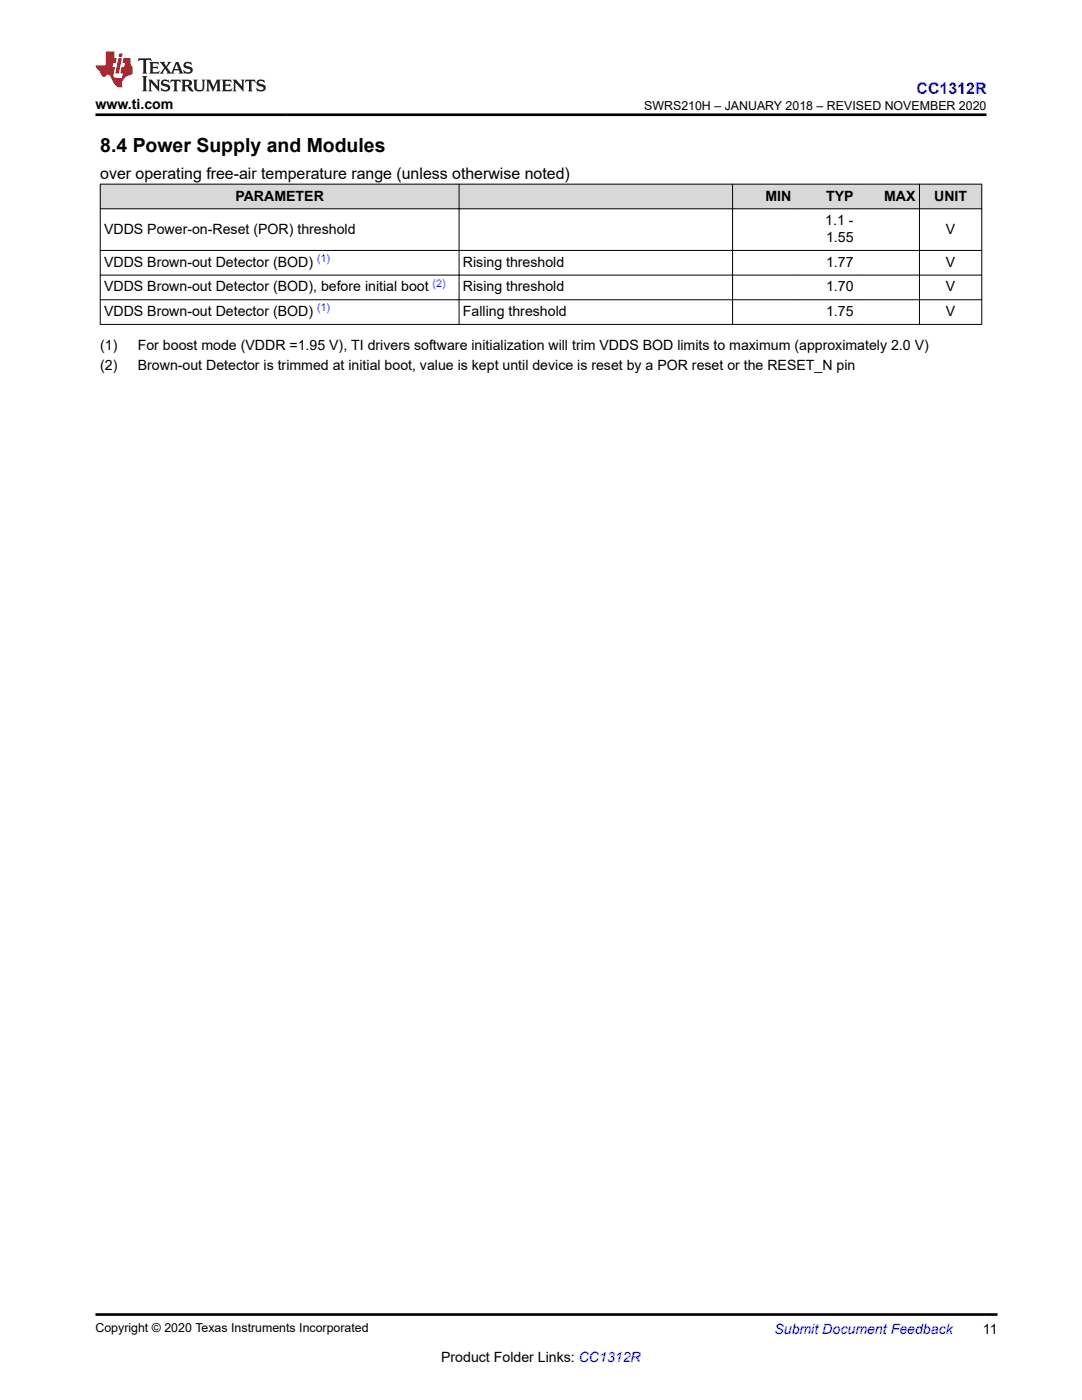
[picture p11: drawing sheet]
<svg xmlns="http://www.w3.org/2000/svg" width="216mm" height="279mm" viewBox="0 0 216 279" stroke-linecap="round" stroke-linejoin="round" font-family="sans-serif">
<defs><g id="words">
<text font-size="3.9" x="20" y="30.3">8.4 Power Supply and Modules</text>
<text font-size="3.2" fill="#00f" x="182.9" y="18.7">CC1312R</text>
<text font-size="3.2" x="20" y="35.7">over operating free-air temperature range (unless otherwise noted)</text>
<g font-size="2.8">
<text x="19.1" y="21.8">www.ti.com</text>
<text x="47" y="40">PARAMETER</text>
<text x="152.7" y="40">MIN</text>
<text x="164.8" y="40">TYP</text>
<text x="176.4" y="40">MAX</text>
<text x="186.4" y="40">UNIT</text>
<text x="20.8" y="46.6">VDDS Power-on-Reset (POR) threshold</text>
<text x="164.7" y="44.9">1.1 -</text>
<text x="188.7" y="46.6">V</text>
<text x="20.8" y="53.3">VDDS Brown-out Detector (BOD)</text>
<text x="92.4" y="53.3">Rising threshold</text>
<text x="164.8" y="53.3">1.77</text>
<text x="164.8" y="48.3">1.55</text>
<text x="188.7" y="53.3">V</text>
<text x="20.8" y="58.2">VDDS Brown-out Detector (BOD), before initial boot</text>
<text x="92.4" y="58.2">Rising threshold</text>
<text x="164.8" y="58.2">1.70</text>
<text x="188.7" y="58.2">V</text>
<text x="20.8" y="63.1">VDDS Brown-out Detector (BOD)</text>
<text x="92.4" y="63.1">Falling threshold</text>
<text x="164.8" y="63.1">1.75</text>
<text x="188.7" y="63.1">V</text>
<text x="20" y="69.9">(1)</text>
<text x="27.5" y="69.9">For boost mode (VDDR =1.95 V), TI drivers software initialization will trim VDDS BOD limits to maximum (approximately 2.0 V)</text>
<text x="20" y="73.8">(2)</text>
<text x="27.5" y="73.8">Brown-out Detector is trimmed at initial boot, value is kept until device is reset by a POR reset or the RESET_N pin</text>
<text x="196.1" y="266.1">11</text>
<text x="88" y="271.7">Product Folder Links: CC1312R</text>
</g>
<text font-size="2.8" fill="#00f" x="154.5" y="266.2">Submit Document Feedback</text>
<g font-size="2.5">
<text x="128.5" y="21.9">SWRS210H – JANUARY 2018 – REVISED NOVEMBER 2020</text>
<text x="19.1" y="265.9">Copyright © 2020 Texas Instruments Incorporated</text>
</g>
<g font-size="2.1" fill="#00f">
<text x="63.3" y="52.3">(1)</text>
<text x="86.3" y="57.2">(2)</text>
<text x="63.3" y="62.2">(1)</text>
</g>
</g></defs>
<g fill="#d8d8d8">
<path d="M20 36.8h175.9v4.9h-175.9z" fill-rule="evenodd"/>
<path d="M20.1 36.8h71.4v4.8h-71.4z" fill-rule="evenodd"/>
<path d="M91.7 36.8h54.4v4.8h-54.4z" fill-rule="evenodd"/>
<path d="M146.2 36.8h12.4v4.8h-12.4z" fill-rule="evenodd"/>
<path d="M158.6 36.8h12.4v4.8h-12.4z" fill-rule="evenodd"/>
<path d="M171 36.8h12.4v4.8h-12.4z" fill-rule="evenodd"/>
<path d="M183.5 36.8h12.3v4.8h-12.3z" fill-rule="evenodd"/>
</g>
<path d="M19.9 36.8h176.1M20 36.7v28.1M91.6 36.7v28.1M146.2 36.7v28.1M183.5 36.7v28.1M195.9 36.7v28.1M19.9 41.7h176.1M19.9 50h176.1M19.9 54.9h176.1M19.9 59.8h176.1M19.9 64.7h176.1" fill="none" stroke="#000" stroke-width=".2"/>
<path d="M27.7 11.6l-.2 .6 .5-.2h.6v.1v2.2l-.2 .4h1l-.2-.4v-2.2v-.1h.5l.5 .2-.1-.6zM29.8 12.4l.2 .3v1.6l-.2 .4h1.9l.1-.6a1.08 1.08 0 0 1-1.3 .2v-.7h.6l.4 .2v-.7l-.4 .2h-.6v-.5l.2-.2a1 1 0 0 1 1 .3l-.1-.5zM31.8 12.4l1 1.1-1 1.2h.9l-.2-.2 .4-.8 .5 .8-.2 .2h1.6l-.2-.2 .1-.5h1l.1 .5-.1 .2h.9l-.2-.4-.8-1.9h-.5l-1 2.1-.8-1.1 .9-1h-.8l.2 .2-.5 .6-.3-.6 .1-.2zM35.2 12.8l.4 1h-.8zM36.8 12.5a.65 .65 0 0 0-.2 .7 .65 .65 0 0 0 .6 .5l.7 .1 .1 .3a.79 .79 0 0 1-.7 .4 .79 .79 0 0 1-.7-.5l.1 .7 .2-.1a.93 .93 0 0 0 1.1 0 .93 .93 0 0 0 .4-.9 1.46 1.46 0 0 0-1.2-.6l-.1-.3a1.09 1.09 0 0 1 1.2 .2l-.2-.6-.1 .1-.6-.2zM28.4 15.2l.2 .4v2.2l-.2 .4h1l-.2-.4v-2.2l.2-.4zM29.6 15.9l.2 .4v1.5l-.2 .4h.8l-.3-.4v-1.3l1.7 1.8v-2l.2-.4h-.8l.2 .2 .1 1.1-1.2-1.3zM32.3 16a.65 .65 0 0 0-.2 .8 .65 .65 0 0 0 .7 .4l.6 .2 .1 .2a.79 .79 0 0 1-.7 .4 .79 .79 0 0 1-.7-.5l.1 .7 .2-.1a.93 .93 0 0 0 1.1 .1 .93 .93 0 0 0 .4-1 1.46 1.46 0 0 0-1.2-.5l-.1-.4a1.09 1.09 0 0 1 1.2 .2l-.2-.6-.1 .1-.6-.1zM34.1 15.9l-.1 .6a.63 .63 0 0 1 .7-.3l.1 1.6-.3 .4h1l-.2-.4v-1.6a.66 .66 0 0 1 .8 .3l-.1-.6zM36.2 15.9l.2 .4v1.5l-.2 .4h.9l-.2-.2v-.7h.5l.1 .2a.79 .79 0 0 0 1.2 .6l-1-.9a.61 .61 0 0 0 .6-.6 .61 .61 0 0 0-.5-.7zM36.9 16.2h.2a.47 .47 0 0 1 .5 .1 .47 .47 0 0 1 .1 .5l-.2 .1-.6 .1zM38.5 15.9l.2 .2a2.27 2.27 0 0 0 .4 2 1.04 1.04 0 0 0 1.7-.7v-1.3l.2-.2h-.8l.2 .4v1.1a.6 .6 0 0 1-.6 .6 .6 .6 0 0 1-.6-.6v-1.1l.3-.4zM41.1 15.9l.2 .4v1.5l-.2 .4h.7l-.2-.4v-1.4l.9 1.9 .8-1.9v1.4l-.2 .4h1l-.3-.4v-1.5l.3-.4h-.8l-.7 1.5-.7-1.5zM44.3 15.9l.2 .4v1.5l-.2 .4h1.9l.1-.6a1.09 1.09 0 0 1-1.3 .2v-.7h.6l.4 .2v-.6l-.4 .2h-.6v-.6l.2-.1a1.01 1.01 0 0 1 1 .3l-.1-.6zM46.4 15.9l.3 .4v1.5l-.3 .4h.8l-.2-.4v-1.3l1.6 1.8v-2l.2-.4h-.7l.2 .2v1.1l-1.2-1.3zM49 15.9l-.1 .6a.63 .63 0 0 1 .8-.3v1.6l-.3 .4h1l-.2-.4v-1.6a.66 .66 0 0 1 .8 .3l-.1-.6zM51.4 16a.65 .65 0 0 0-.2 .8 .65 .65 0 0 0 .6 .4l.6 .2 .2 .2a.79 .79 0 0 1-.8 .4 .79 .79 0 0 1-.6-.5l.1 .7 .2-.1a.93 .93 0 0 0 1 .1 .93 .93 0 0 0 .5-1 1.46 1.46 0 0 0-1.3-.5l-.1-.4a1.09 1.09 0 0 1 1.3 .2l-.2-.6-.2 .1-.5-.1z" fill="#231f20"/>
<path d="M21.1 10.3v2.7h-2v.4l.9 1a.95 .95 0 0 0 .9 .9 .59 .59 0 0 1 .6-.4 .59 .59 0 0 1 .5 .3l.4 .8a1.59 1.59 0 0 0 2.1 1.4 1.61 1.61 0 0 1 1-2.3l1-.3-.1-1.5a1.59 1.59 0 0 1-.4-1.7h-1.4l-.2 .9h.5l-.1 .9h-.5l-.2 .9v.3l.4 .1-.2 .9h-.6a.73 .73 0 0 1-1.1-.7l.3-1.5h-.5l.2-.9h.5l.2-.9h-.5v-1.3zM23.6 11.6l-.6 3.1h.7l.6-3.1zM23.8 10.7l-.1 .6h.7l.1-.6z" fill="#ed1c24"/>
<path d="M19.1 22.9h177.8M19 262.3h180" fill="none" stroke="#000" stroke-width=".53"/>
<use href="#words"/>
</svg>
